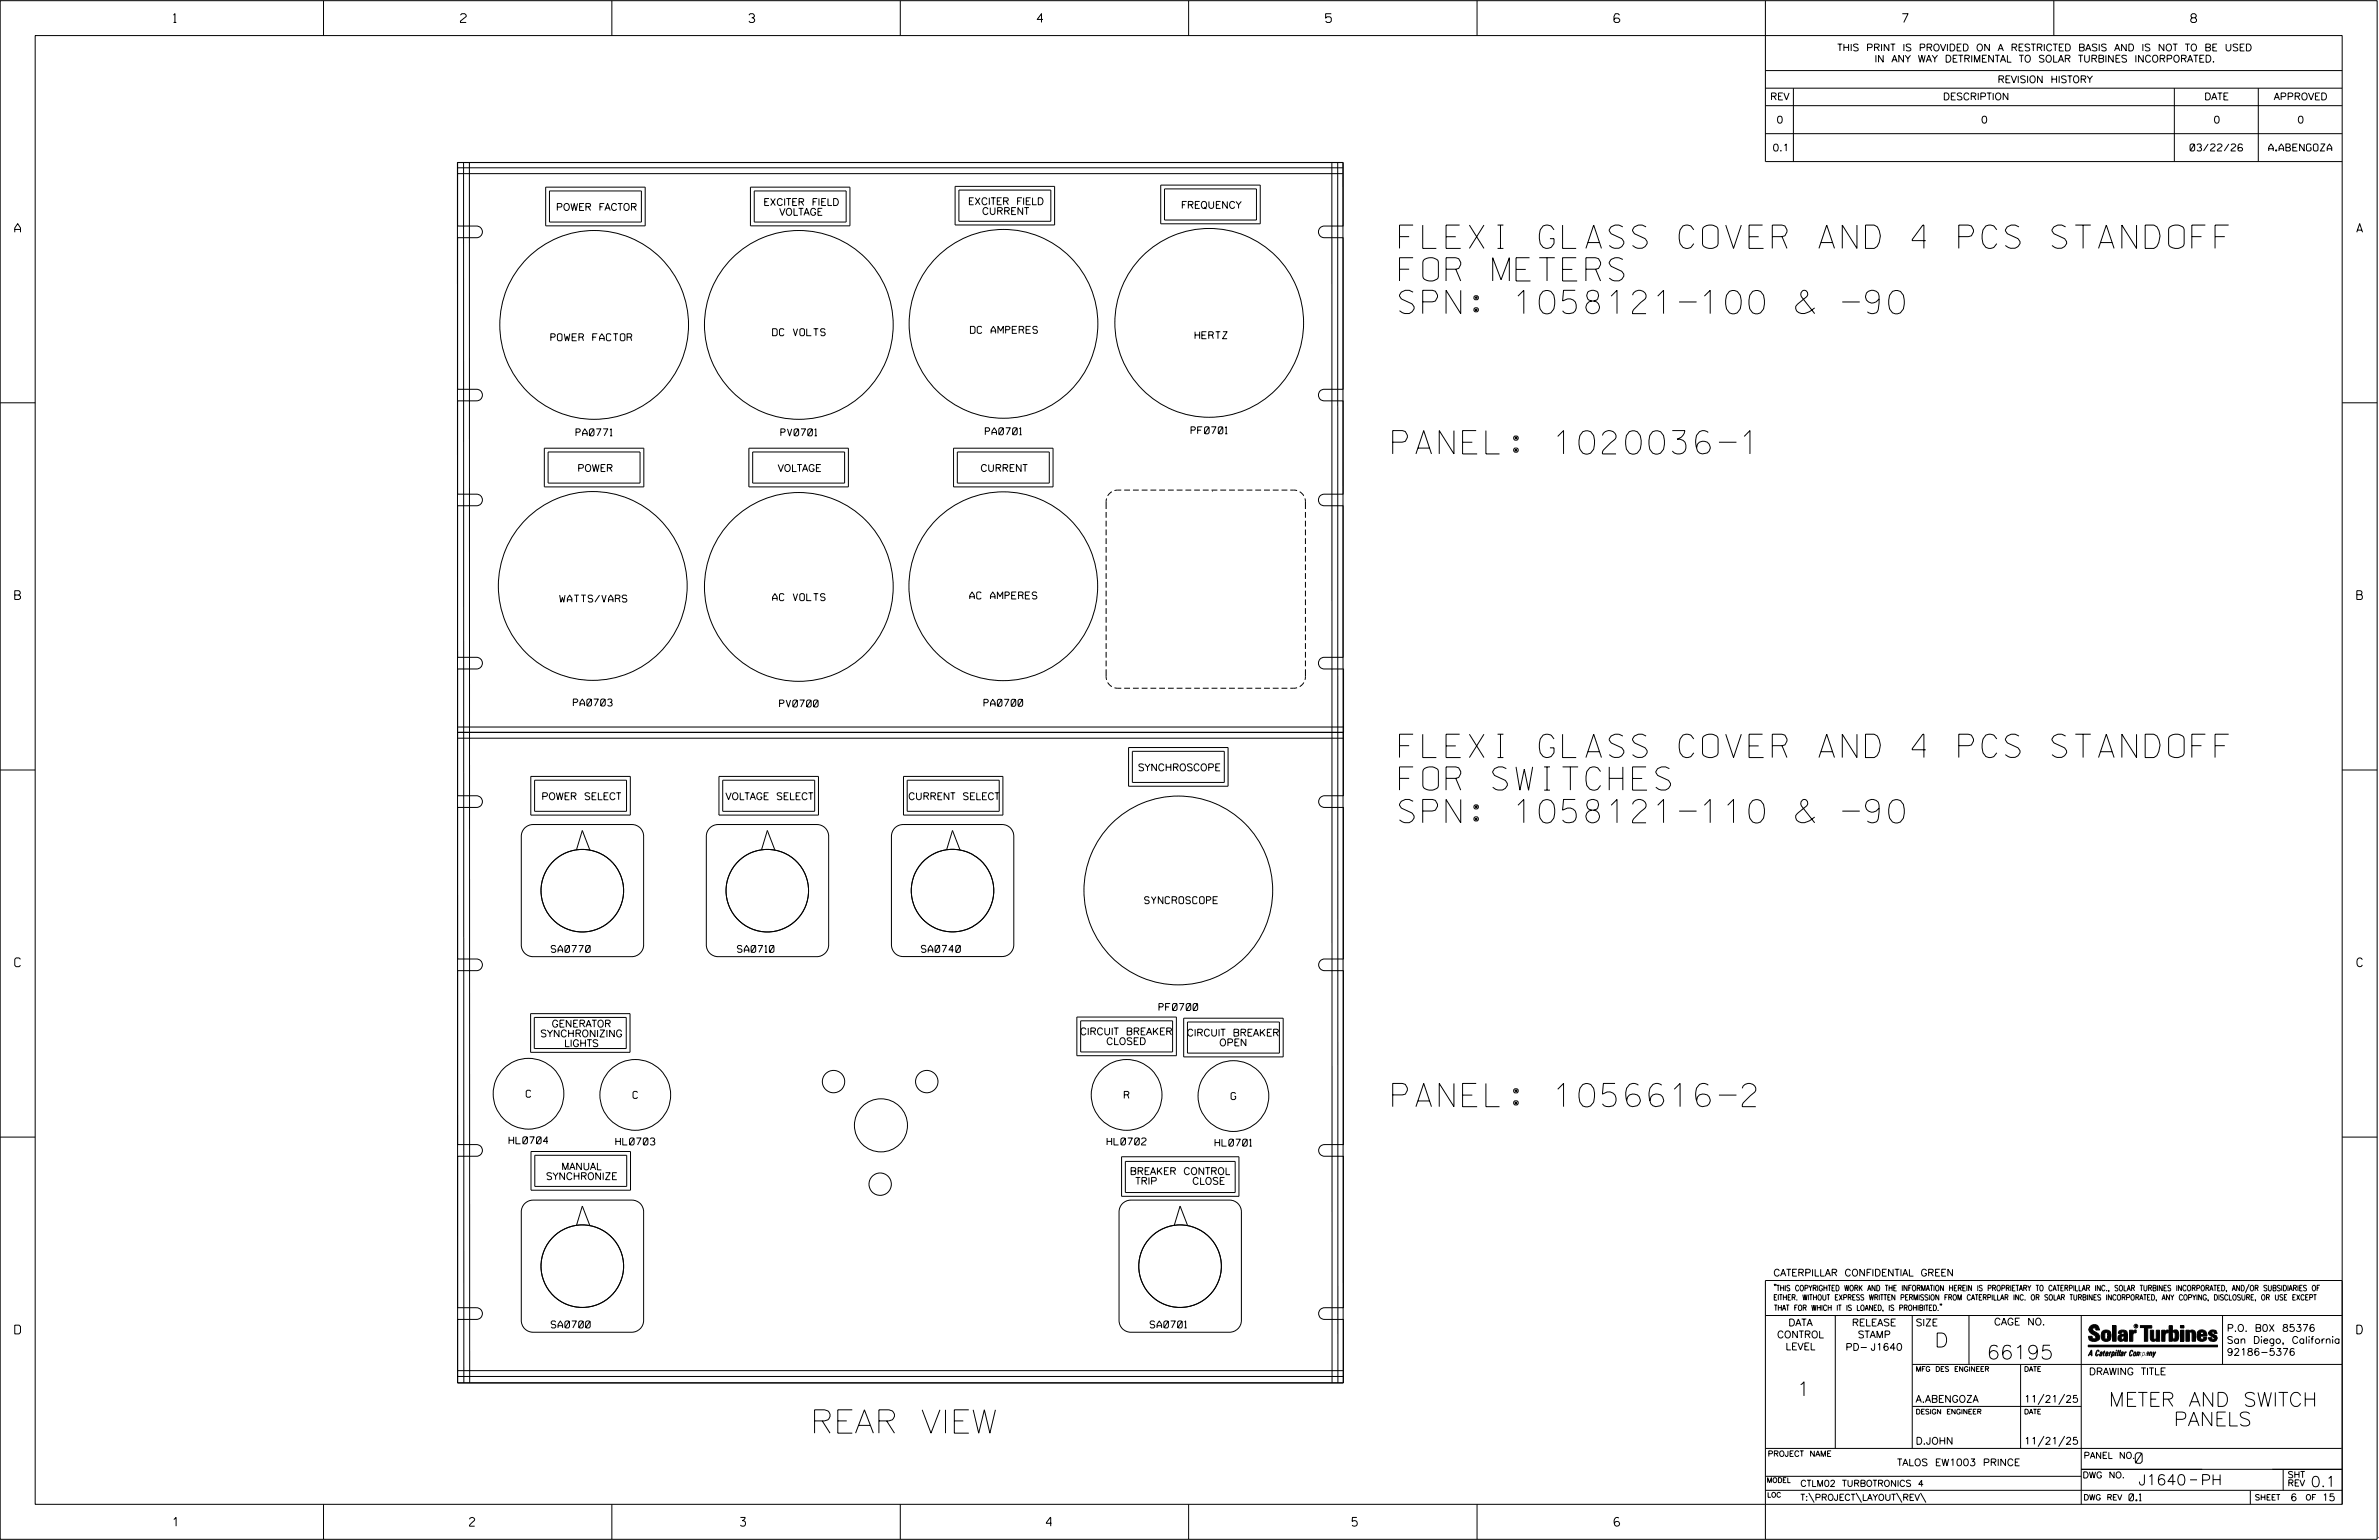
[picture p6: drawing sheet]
<svg xmlns="http://www.w3.org/2000/svg" width="864mm" height="559mm" viewBox="0 0 864 559" stroke-linecap="round" stroke-linejoin="round" font-family="sans-serif">
<defs><g id="words">
<g font-size="8.5">
<text x="508" y="90.1">FLEXI GLASS COVER AND 4 PCS STANDOFF</text>
<text x="508" y="102">FOR METERS</text>
<text x="508" y="113.8">SPN: 1058121-100 &amp; -90</text>
<text x="505.6" y="164.7">PANEL: 1020036-1</text>
<text x="508" y="274.9">FLEXI GLASS COVER AND 4 PCS STANDOFF</text>
<text x="508" y="286.7">FOR SWITCHES</text>
<text x="508" y="298.6">SPN: 1058121-110 &amp; -90</text>
<text x="505.6" y="401.6">PANEL: 1056616-2</text>
<text x="294.1" y="520">REAR VIEW</text>
</g>
<g font-size="5.1">
<text x="702.3" y="488.8">D</text>
<text x="721.2" y="493.2">66195</text>
<text x="652.2" y="506.5">1</text>
<text x="765.5" y="510.3">METER AND SWITCH</text>
<text x="789.1" y="517.4">PANELS</text>
</g>
<g font-size="3.8">
<text x="775.1" y="531">0</text>
<text x="776.3" y="538.9">J1640</text>
<text x="798.8" y="538.9">PH</text>
<text x="838.8" y="539.5">0.1</text>
</g>
<g font-size="3.2">
<text x="63" y="8.2">1</text>
<text x="167.2" y="8.2">2</text>
<text x="271.8" y="8.2">3</text>
<text x="376.5" y="8.2">4</text>
<text x="481.2" y="8.2">5</text>
<text x="690.6" y="8.2">7</text>
<text x="795.3" y="8.2">8</text>
<text x="5.4" y="84.3">A</text>
<text x="855.5" y="84.3">A</text>
<text x="5.4" y="217.5">B</text>
<text x="855.6" y="217.5">B</text>
<text x="5.4" y="350.8">C</text>
<text x="855.6" y="350.8">C</text>
<text x="5.4" y="484">D</text>
<text x="855.6" y="484">D</text>
<text x="62.8" y="553.8">1</text>
<text x="170.4" y="553.8">2</text>
<text x="268.8" y="553.8">3</text>
<text x="379.8" y="553.8">4</text>
<text x="490.8" y="553.8">5</text>
<text x="585.9" y="553.8">6</text>
</g>
<g font-size="2.5">
<text x="666.9" y="18.5">THIS PRINT IS PROVIDED ON A RESTRICTED BASIS AND IS NOT TO BE USED</text>
<text x="680.5" y="22.6">IN ANY WAY DETRIMENTAL TO SOLAR TURBINES INCORPORATED.</text>
<text x="725.1" y="30">REVISION HISTORY</text>
<text x="642.6" y="36.3">REV</text>
<text x="705.3" y="36.3">DESCRIPTION</text>
<text x="800.2" y="36.3">DATE</text>
<text x="825.4" y="36.3">APPROVED</text>
<text x="644.9" y="44.7">0</text>
<text x="719.1" y="44.7">0</text>
<text x="803.5" y="44.7">0</text>
<text x="834" y="44.7">0</text>
<text x="643.5" y="54.8">0.1</text>
<text x="795" y="54.8">03/22/26</text>
<text x="823.6" y="54.8">A.ABENGOZA</text>
<text x="201.8" y="76.4">POWER FACTOR</text>
<text x="277.1" y="74.6">EXCITER FIELD</text>
<text x="351.4" y="74.3">EXCITER FIELD</text>
<text x="356.5" y="77.8">CURRENT</text>
<text x="428.7" y="75.6">FREQUENCY</text>
<text x="282.9" y="78.1">VOLTAGE</text>
<text x="200" y="123.6">POWER FACTOR</text>
<text x="280.5" y="121.8">DC VOLTS</text>
<text x="352.3" y="121">DC AMPERES</text>
<text x="433.8" y="122.9">HERTZ</text>
<text x="209.1" y="158.2">PA0771</text>
<text x="283.5" y="158.1">PV0701</text>
<text x="357.7" y="157.8">PA0701</text>
<text x="432.4" y="157.4">PF0701</text>
<text x="209.6" y="171.1">POWER</text>
<text x="282.4" y="171.1">VOLTAGE</text>
<text x="355.9" y="171.1">CURRENT</text>
<text x="203.2" y="218.5">WATTS/VARS</text>
<text x="280.5" y="218">AC VOLTS</text>
<text x="352.1" y="217.3">AC AMPERES</text>
<text x="208.2" y="256.2">PA0703</text>
<text x="283" y="256.5">PV0700</text>
<text x="357.2" y="256.3">PA0700</text>
<text x="413" y="279.7">SYNCHROSCOPE</text>
<text x="196.5" y="290.2">POWER SELECT</text>
<text x="263.4" y="290.2">VOLTAGE SELECT</text>
<text x="329.7" y="290.2">CURRENT SELECT</text>
<text x="415.5" y="327.9">SYNCROSCOPE</text>
<text x="200.1" y="345.6">SA0770</text>
<text x="267.7" y="345.6">SA0710</text>
<text x="334.5" y="345.6">SA0740</text>
<text x="420.7" y="366.7">PF0700</text>
<text x="196.1" y="376.3">SYNCHRONIZING</text>
<text x="200.3" y="372.7">GENERATOR</text>
<text x="392" y="375.5">CIRCUIT BREAKER</text>
<text x="430.8" y="376">CIRCUIT BREAKER</text>
<text x="204.8" y="379.8">LIGHTS</text>
<text x="401.6" y="379.1">CLOSED</text>
<text x="442.6" y="379.5">OPEN</text>
<text x="191" y="398.1">C</text>
<text x="229.8" y="398.6">C</text>
<text x="408.1" y="398.6">R</text>
<text x="446.9" y="399">G</text>
<text x="184.8" y="415.1">HL0704</text>
<text x="223.5" y="415.5">HL0703</text>
<text x="401.9" y="415.5">HL0702</text>
<text x="441.1" y="415.9">HL0701</text>
<text x="203.8" y="424.5">MANUAL</text>
<text x="198.2" y="428.1">SYNCHRONIZE</text>
<text x="410.1" y="426.2">BREAKER CONTROL</text>
<text x="412.1" y="429.8">TRIP</text>
<text x="429.2" y="429.8">CLOSE</text>
<text x="643.8" y="463">CATERPILLAR CONFIDENTIAL GREEN</text>
<text x="200.1" y="481.9">SA0700</text>
<text x="417.5" y="481.9">SA0701</text>
<text x="645.1" y="485.5">CONTROL</text>
<text x="649.2" y="481.1">DATA</text>
<text x="672.3" y="481.1">RELEASE</text>
<text x="674.4" y="485.5">STAMP</text>
<text x="695.4" y="481.1">SIZE</text>
<text x="723.8" y="480.8">CAGE NO.</text>
<text x="808.4" y="483.1">P.O. B0X 85376</text>
<text x="648.2" y="489.8">LEVEL</text>
<text x="669.9" y="490">PD- J1640</text>
<text x="808.4" y="487.5">San Diego, California</text>
<text x="808.4" y="491.8">92186-5376</text>
<text x="758.3" y="498.9">DRAWING TITLE</text>
<text x="695.4" y="508.9">A.ABENGOZA</text>
<text x="734.8" y="508.9">11/21/25</text>
<text x="695.4" y="524.1">D.JOHN</text>
<text x="734.8" y="524.1">11/21/25</text>
<text x="688.6" y="531.9">TALOS EW1003 PRINCE</text>
<text x="772.8" y="544.6">0.1</text>
<text x="831.4" y="544.6">6</text>
<text x="842.9" y="544.6">15</text>
</g>
<g font-size="2.3">
<text x="756.4" y="529.2">PANEL NO.</text>
<text x="653.5" y="539.4">CTLM02 TURBOTRONICS 4</text>
<text x="756" y="536.3">DWG NO.</text>
<text x="830.4" y="539.3">REV</text>
<text x="830.4" y="536.2">SHT</text>
<text x="653.5" y="544.5">T:\PROJECT\LAYOUT\REV\</text>
</g>
<g font-size="2">
<text x="643.8" y="468.4">&quot;THIS COPYRIGHTED WORK AND THE INFORMATION HEREIN IS PROPRIETARY TO CATERPILLAR INC., SOLAR TURBINES INCORPORATED, AND/OR SUBSIDIARIES OF</text>
<text x="643.8" y="471.8">EITHER. WITHOUT EXPRESS WRITTEN PERMISSION FROM CATERPILLAR INC. OR SOLAR TURBINES INCORPORATED, ANY COPYING, DISCLOSURE, OR USE EXCEPT</text>
<text x="644" y="475.6">THAT FOR WHICH IT IS LOANED, IS PROHIBITED.&quot;</text>
<text x="641.7" y="528.5">PROJECT NAME</text>
<text x="756.3" y="544.3">DWG REV</text>
<text x="818.5" y="544.3">SHEET</text>
<text x="836.9" y="544.3">OF</text>
</g>
<g font-size="1.8">
<text x="695.4" y="497.6">MFG DES ENGINEER</text>
<text x="734.8" y="497.6">DATE</text>
<text x="695.4" y="513.1">DESIGN ENGINEER</text>
<text x="734.8" y="513.1">DATE</text>
<text x="641.3" y="538">MODEL</text>
<text x="641.5" y="543.3">LOC</text>
</g>
<text font-size=".9" x="775.1" y="481.7">R</text>
</g></defs>
<g fill="none" stroke="#000" stroke-width=".36">
<path d="M.1 .2h862.8v558.4h-862.8zM12.8 12.9h837.4v533h-837.4zM117.4 .2v12.7M222.1 .2v12.7M326.8 .2v12.7M431.5 .2v12.7M536.2 .2v12.7M587.9 5.5l-.5-.5h-1l-.5 1v1.7l.5 .4h1l.6-.4v-.6l-.6-.5h-1l-.5 .5M640.9 .2v58.4h209.3M745.6 .2v12.7M640.9 25.6h209.3M640.9 32h209.3"/>
<path d="M640.9 38.3h209.3M651 32v26.6M789.3 32v26.6M819.8 32v26.6M166.1 58.9h321.4l.1 442.9h-321.5zM166.1 59h321.5v23h-6.9a2.12 2.12 0 0 0-2.1 2.1 2.12 2.12 0 0 0 2.1 2.2h6.9v55h-6.9a2.1 2.1 0 0 0-2.1 2.1 2.1 2.1 0 0 0 2.1 2.1h6.9v33.8h-6.9a2.1 2.1 0 0 0-2.1 2.1 2.1 2.1 0 0 0 2.1 2.1h6.9v55h-6.9a2.12 2.12 0 0 0-2.1 2.1 2.12 2.12 0 0 0 2.1 2.1h7v23h-321.6v-23h6.9a2.12 2.12 0 0 0 2.1-2.1 2.12 2.12 0 0 0-2.1-2.1h-6.9v-55h6.9a2.1 2.1 0 0 0 2.1-2.1 2.1 2.1 0 0 0-2.1-2.1h-6.9v-33.8h6.9a2.1 2.1 0 0 0 2.1-2.1 2.1 2.1 0 0 0-2.1-2.1h-6.9v-55h6.9a2.12 2.12 0 0 0 2.1-2.2 2.12 2.12 0 0 0-2.1-2.1h-6.9zM168.3 58.9l.1 442.9M170.4 58.9l.1 442.9M483.5 58.9l.1 442.9M485.6 58.9l.1 442.9M640.9 48.5h209.3M166.1 60.9h321.4"/>
<path d="M166.1 63h321.4M198.1 67.9h36.1v14.1h-36.1zM199.5 69.3h33.3v11.3h-33.3zM272.4 67.9h36.1v14.1h-36.1zM273.8 69.3h33.4v11.3h-33.4zM346.7 67.6h36.1v14h-36.1zM348.1 69h33.4v11.3h-33.4zM421.4 67.2h36.1v14h-36.1zM422.7 68.5h33.4v11.3h-33.4zM.1 146.2h12.7M850.2 146.2h12.7M197.6 162.6h36.1v14.1h-36.1z"/>
<path d="M199 164h33.3v11.3h-33.3zM271.9 162.6h36.1v14.1h-36.1zM273.2 164h33.4v11.3h-33.4zM346.1 162.6h36.2v14.1h-36.2zM347.5 164h33.4v11.3h-33.4zM403.6 178.4l-1.5 1.5M407 177.8l-2.4 .2M408.1 177.8h2.1M411.3 177.8h2.1M414.4 177.8h2.2M417.6 177.8h2.1M420.8 177.8h2.1"/>
<path d="M424 177.8h2.1M427.1 177.8h2.2M430.3 177.8h2.1M433.5 177.8h2.1M436.6 177.8h2.1M439.8 177.8h2.1M440.1 178.2h.1M443 177.8h2.1M446.2 177.8h2.1M449.3 177.8h2.1M452.5 177.8h2.1M455.7 177.8h2.1"/>
<path d="M458.9 177.8h2.1M462 177.8h2.1M465.2 177.8h2.1M468.4 177.8l2.5 .2M471.8 178.4l1.5 1.5M401.5 185.8v2.1M401.5 188.9v2.2M401.5 192.1v2.1M401.5 195.3v2.1M401.5 198.5v2.1M401.7 180.9l-.2 3.8M473.7 180.9l.2 3.8"/>
<path d="M473.9 185.8v2.1M473.9 188.9v2.2M473.9 192.1v2.1M473.9 195.3v2.1M473.9 198.5v2.1M401.5 201.6v2.1M401.5 204.8v2.1M401.5 208v2.1M401.5 211.1v2.2M401.5 214.3v2.1M401.5 217.5v2.1M473.9 201.6v2.1"/>
<path d="M473.9 204.8v2.1M473.9 208v2.1M473.9 211.1v2.2M473.9 214.3v2.1M473.9 217.5v2.1M401.5 220.7v2.1M401.5 223.8v2.2M401.5 227v2.1M401.5 230.2v2.1M401.5 233.4v2.1M401.5 236.5v2.2M401.5 239.7v2.1"/>
<path d="M473.9 220.7v2.1M473.9 223.8v2.2M473.9 227v2.1M473.9 230.2v2.1M473.9 233.4v2.1M473.9 236.5v2.2M473.9 239.7v2.1M401.5 242.9l.2 3.8M402.1 247.6l1.5 1.5M404.6 249.6l2.4 .1M408.1 249.7h2.1M411.3 249.7h2.1"/>
<path d="M414.4 249.7h2.2M417.6 249.7h2.1M420.8 249.7h2.1M424 249.7h2.1M427.1 249.7h2.2M430.3 249.7h2.1M433.5 249.7h2.1M436.6 249.7h2.1M439.8 249.7h2.1M443 249.7h2.1M446.2 249.7h2.1M449.3 249.7h2.1"/>
<path d="M452.5 249.7h2.1M455.7 249.7h2.1M458.9 249.7h2.1M462 249.7h2.1M465.2 249.7h2.1M470.9 249.6l-2.5 .1M473.3 247.7l-1.5 1.4M473.9 242.9l-.2 3.8M.1 279.4h12.7M166.1 265.7h321.6v23h-6.9a2.12 2.12 0 0 0-2.1 2.2 2.12 2.12 0 0 0 2.1 2.1h6.9v55h-6.9a2.12 2.12 0 0 0-2.1 2.1 2.12 2.12 0 0 0 2.1 2.1h6.9v63.1h-6.9a2.12 2.12 0 0 0-2.1 2.1 2.12 2.12 0 0 0 2.1 2.2h6.9v54.9h-6.9a2.12 2.12 0 0 0-2.1 2.1 2.12 2.12 0 0 0 2.1 2.2h6.9v23h-321.6v-23h6.9a2.12 2.12 0 0 0 2.1-2.2 2.12 2.12 0 0 0-2.1-2.1h-6.9v-54.9h6.9a2.12 2.12 0 0 0 2.1-2.2 2.12 2.12 0 0 0-2.1-2.1h-6.9v-63.1h6.9a2.12 2.12 0 0 0 2.1-2.1 2.12 2.12 0 0 0-2.1-2.1h-6.9v-55h6.9a2.12 2.12 0 0 0 2.1-2.1 2.12 2.12 0 0 0-2.1-2.2h-6.9zM166.2 267.9h321.4M166.2 263.8h321.4"/>
<path d="M409.7 271.3h36.1v14h-36.1zM411.1 272.6h33.3v11.3h-33.3zM850.2 279.4h12.7M192.7 281.7h36.1v14.1h-36.1zM194.1 283.1h33.3v11.3h-33.3zM261 281.7h36.1v14.1h-36.1zM262.4 283.1h33.3v11.3h-33.3zM328 281.7h36.1v14.1h-36.1zM329.3 283.1h33.4v11.3h-33.4zM190.5 300.5l1.4-1 1.6-.3h35.9a4.2 4.2 0 0 1 4.2 4.2v39.5a4.3 4.3 0 0 1-4.3 4.2h-35.8a4.3 4.3 0 0 1-4.3-4.2v-39.4l.4-1.7zM209.3 308.4l2.1-7.1 2.7 7.2M257.6 300.5l1.4-1 1.7-.3h35.9a4.3 4.3 0 0 1 4.2 4.2v39.5a4.3 4.3 0 0 1-4.3 4.2h-35.8a4.3 4.3 0 0 1-4.3-4.2v-39.4l.3-1.7z"/>
<path d="M276.4 308.4l2.2-7.1 2.7 7.2M324.8 300.4l1.4-.9 1.7-.3h35.9a4.2 4.2 0 0 1 4.2 4.2v39.4a4.3 4.3 0 0 1-4.3 4.3h-35.8a4.2 4.2 0 0 1-4.3-4.3v-39.3l.3-1.7zM343.6 308.3l2.2-7 2.7 7.1M192.6 367.8h36.1v14h-36.1zM194 369.2h33.3v11.3h-33.3zM390.9 369h36.1v14.1h-36.1zM392.3 370.4h33.4v11.3h-33.4zM429.7 369.5h36.1v14h-36.1zM431.1 370.8h33.3v11.3h-33.3zM.1 412.6h12.7M192.8 417.8h36.1v14.1h-36.1zM194.1 419.2h33.4v11.3h-33.4z"/>
<path d="M407.1 419.7h42.7v14.4h-42.7zM850.2 412.6h12.7M190.5 436.7l1.4-.9 1.6-.3h35.9a4.2 4.2 0 0 1 4.2 4.2v39.4a4.3 4.3 0 0 1-4.3 4.3h-35.8a4.3 4.3 0 0 1-4.3-4.3v-39.4l.4-1.6zM407.5 436.7l1.4-.9 1.6-.3h35.9a4.3 4.3 0 0 1 4.2 4.2v39.4a4.3 4.3 0 0 1-4.3 4.3h-35.8a4.3 4.3 0 0 1-4.3-4.3v-39.4l.3-1.6zM408.5 421.4h39.9v11.3h-39.9zM209.3 444.6l2.1-7 2.7 7.1M426.3 444.6l2.1-7 2.7 7.1M640.9 477.3h209.3M644.2 466.1l-.1 .4M644.7 466.1l-.2 .4M666.2 477.3v48.3M694.2 477.3v48.3"/>
<path d="M704.4 473.3l-.1 .4M704.8 473.3l-.1 .4M714.8 477.3v17.8M755.5 477.3v68.6M806.8 477.3v17.8M816.5 466l-1.4 3.1M850.2 464.6h-209.3v94M850.2 464.8v81.1M166.1 499.5h321.5M166.2 497.3h321.4M694.2 495.1h156M733.5 495.1v30.5"/>
<path d="M758.6 481.4a2.02 2.02 0 0 1 3.1-.1l.5 1.3h-1.3l-.2-.6-.4-.2-.6 .1-.1 .4 .4 .7a2.46 2.46 0 0 1 2.2 2.9 2.83 2.83 0 0 1-3.8 .3l-.3-1.3h1.3l.2 .7 .6 .3 .5-.2 .2-.5-.4-.6-1.9-1.2-.4-.9zM759.2 491.3h-.7l.7-1.2v1.9h.2l-.1-2.1-1.3 2.1 .5-.5h.7M761.3 490l.3-.2 .4 .3-.1 .3-.3-.4-.4 .3-.3 1.6h.4l.4-.5-.3 .6-.4 .1-.3-.4zM762.6 490.6l.5-.1-.1 1.4h-.9a.74 .74 0 0 1 .9-.8l-.3 .7-.5 .1 .2-.5 .6-.2v-.5l-.7 .2zM763 483.2a2.17 2.17 0 0 1 3.1 0l.3 1.4-.3 1.5a2.17 2.17 0 0 1-3.1 0l-.3-1.5zM763.6 490.5l.4-.4 .2 .6h-.3l-.3 .9 .2 .4-.3-.1zM764.1 483.7l.5-.4 .4 .3v2.2l-.4 .2-.5-.2zM764.6 491.1l.6 .2v-.7l-.4-.1-.4 .6-.1 .8h.6M764.6 491.1l-.1 .8h.4M764.6 482.6v.8M764.8 490.7l.4 .1v.3h-.6zM765 491.5l-.1 .4z"/>
<path d="M766 490.5l-.5 1.5zM766 490.8l.4-.3-.4 .4M766.9 481h1.3v5.7h-1.3zM767 490.8l.5 .1-.3 .8-.4 .2zM767.3 490.5h-.5l-.5 2M767.3 490.5a.8 .8 0 0 1 .2 1 .8 .8 0 0 1-.9 .4l-.1 .6M767.3 490.5l-.1 .2M768.1 490.5l-.4 1.5zM768.2 489.9h.3l-.1 .2h-.2zM769 489.9l-.5 2.1zM769.7 489.9l-.6 2.1zM770.1 491.4l.5-.3-.5 .8z"/>
<path d="M770.4 491.9h.1M770.6 491.1l.1-.4-.7 .2 .1-.3 .6-.1 .2 .3-.5 1.1M770.6 491.1a.74 .74 0 0 0-.8 .8h.6M771 484.8h-.7l-.3 .6 .4 .7 .5-.3 .1-2.4h-.8l-.1 .4h-1.2a1.71 1.71 0 0 1 1.8-1.3 1.71 1.71 0 0 1 1.6 1.4v2.8h-1.1l-.1-.6M771 484.2l-1.5 .1a1.41 1.41 0 0 0 0 2.4l.5 .1 1.1-.7M771.2 486.1h-.1M771.4 490.5l.1 .3 .4-.3-.9 1.5zM771.5 490.8h.1M773 482.7h1.2v.5l.5-.5 .7-.1v1h-.6l-.5 .4-.1 2.7h-1.2zM773.3 490.3l.6-.4 .4 .2-.1 .4-.3-.4a1.28 1.28 0 0 0-.5 1.8l.6-.4-.1 .4-.8 .1zM774.7 490.8l.5-.3a.88 .88 0 0 1 .2 .9 .88 .88 0 0 1-.7 .7l-.2-.2zM774.8 490.9h.5l-.3 1h-.3l-.2-.2z"/>
<path d="M775.2 490.5l-.1 .2M776.8 481h4.3v.9h-1.5v4.8h-1.3M776.8 490.6l-.8 .2v-.3l-.4 1.5 .8-1.3v1.3l.3-1.2M779.3 491.1h.4M779.6 490.5h.3l-.3 1.4M779.6 490.7h.2l-.1 .4M779.7 491.1l-.1 .4M779.7 491.1l-.4 .2M780.1 492l.4-1.5 .1 .3 .3-.3 .3 .2-.3 1.3v-1.3l-.7 1.3M780.6 482.7h1.2v2.7l.1 .4 .4 .3 .4-.7v-2.7h1.2l.1 4h-1.3v-.5l-1.1 .6-.7-.3-.3-.7zM781.6 492.5l1-2-.8 1.3-.2-1.3-.2 2M784.7 482.7h1.2v.5l.5-.5 .7-.1v1h-.5l-.6 .4-.1 2.7h-1.2z"/>
<path d="M787.4 481h1.2v2a1.4 1.4 0 0 1 2.2 .2l.1 1.4-.4 1.9-1.5 .1-.4-.5v-1l.5 .9 .5-.3v-2.1l-.5-.4-.5 .7v2.8h-1.2zM791.5 482.7h1.3v4h-1.3zM791.5 481h1.3v.9h-1.3zM793.5 482.7h1.3v.4l.7-.5 1.1 .2 .4 .6v3.3h-1.2l-.3-3.4-.7 .2v3.2h-1.3zM794.8 483.1h.1M797.7 483.2a1.92 1.92 0 0 1 2.4-.5 1.92 1.92 0 0 1 1 2.1h-2.3v.8l.6 .5 .5-.3v-.5h1.2a1.83 1.83 0 0 1-2.1 1.4 1.83 1.83 0 0 1-1.5-2.1zM798.8 484.2v.6M799.1 483.4h.6l.2 .8h-1.1zM804.6 482.9a1.84 1.84 0 0 0-2.9 .8 3.3 3.3 0 0 0 2.2 1.9l-.5 .5-.4-.3-.1-.4h-1.2l.1 .6a1.92 1.92 0 0 0 2.9 .4M804.9 483.8h-1.2l-.2-.6-.5 .1-.1 .3 .1 .3 1.8 .9M805.1 488.1h-47.1v.6h47.1M694.2 510.3h61.3"/>
<path d="M742 505.8l-2.2 3.9M749.5 505.8l-2.2 3.9M640.9 525.6h209.2M640.9 535.7h114.6M742 521.1l-2.2 3.8M749.5 521.1l-2.2 3.8M755.5 533.2h94.7M795 537h2.6M828.8 533.2v7.6M117.4 545.9v12.7M222.1 545.9v12.7M326.8 545.9v12.7"/>
<path d="M431.5 545.9v12.7M536.2 545.9v12.7M640.9 540.8h209.3M656.6 541.7l2 3.5M673.8 541.7l1.9 3.5M688.4 541.7l2 3.5M697.2 541.7l1.9 3.5M816.9 541v4.9M863.5 558h.1"/>
<circle cx="215.7" cy="117.9" r="34.3"/>
<circle cx="290" cy="117.9" r="34.3"/>
<circle cx="364.3" cy="117.5" r="34.2"/>
<circle cx="439" cy="117.2" r="34.3"/>
<circle cx="215.2" cy="212.6" r="34.3"/>
<circle cx="290" cy="213" r="34.2"/>
<circle cx="364.2" cy="212.7" r="34.3"/>
<circle cx="211.4" cy="323.2" r="15"/>
<circle cx="278.5" cy="323.2" r="15"/>
<circle cx="345.8" cy="323.2" r="15"/>
<circle cx="427.7" cy="323.1" r="34.3"/>
<circle cx="191.8" cy="396.9" r="12.8"/>
<circle cx="230.6" cy="397.3" r="12.8"/>
<circle cx="302.6" cy="392.5" r="4"/>
<circle cx="336.4" cy="392.5" r="4.1"/>
<circle cx="409" cy="397.3" r="12.8"/>
<circle cx="447.7" cy="397.7" r="12.8"/>
<circle cx="319.8" cy="408.3" r="9.6"/>
<circle cx="319.5" cy="429.7" r="4.1"/>
<circle cx="211.4" cy="459.5" r="15"/>
<circle cx="428.4" cy="459.5" r="15"/>
<circle cx="775.4" cy="481.2" r=".69"/>
</g>
<g fill="#000">
<path d="M768.1 490.5l-.4 1.5zM768.2 489.9h.3l-.1 .2h-.2zM769 489.9l-.5 2.1zM769.7 489.9l-.6 2.1zM791.5 481h1.3v.9h-1.3zM791.5 482.7h1.3v4h-1.3zM758 488.1h47.1v.6h-47.1z"/>
<path d="M759.2 489.9l-1.2 2.1 .5-.5h.7v.5h.2zM759.2 490.1v1.2h-.7z" fill-rule="evenodd"/>
<path d="M758.6 481.4a2.02 2.02 0 0 1 3.1-.1l.5 1.3h-1.3l-.2-.6-.4-.2-.6 .1-.1 .4 .4 .7a2.46 2.46 0 0 1 2.2 2.9 2.83 2.83 0 0 1-3.8 .3l-.3-1.3h1.3l.2 .7 .6 .3 .5-.2 .2-.5-.4-.6-1.9-1.2-.4-.9z" fill-rule="evenodd"/>
<path d="M761.3 490l.3-.2 .4 .3-.1 .3-.3-.4-.4 .3-.3 1.6h.4l.4-.5-.3 .6-.4 .1-.3-.4z" fill-rule="evenodd"/>
<path d="M762.6 490.6l.5-.1-.1 1.4h-.9a.74 .74 0 0 1 .9-.8l-.6 .3-.2 .5 .5-.1 .3-.6v-.5l-.7 .2z" fill-rule="evenodd"/>
<path d="M763.6 490.5l.4-.4 .2 .6h-.3l-.3 .9 .2 .4-.3-.1z" fill-rule="evenodd"/>
<path d="M764.8 490.5l.5 .3-.1 .5h-.6l.6-.2v-.3l-.4-.1-.3 1.2h.4l.3-.4-.6 .6-.3-.2v-.4z" fill-rule="evenodd"/>
<path d="M763 483.2a2.17 2.17 0 0 1 3.1 0l.3 1.4-.3 1.5a2.17 2.17 0 0 1-3.1 0l-.3-1.5zM764.1 483.7v2.1l.5 .2 .4-.2v-2.2l-.4-.3z" fill-rule="evenodd"/>
<path d="M766 490.5v.3l.4-.1-.4 .2-.5 1.1z" fill-rule="evenodd"/>
<path d="M766.8 490.5l-.5 2 .3-.6a.71 .71 0 0 0 .9-.5 .71 .71 0 0 0-.4-.9zM767 490.8l.5 .1-.3 .8-.4 .2z" fill-rule="evenodd"/>
<path d="M766.9 481h1.3v5.7h-1.3z" fill-rule="evenodd"/>
<path d="M770.1 490.6l.6-.1 .2 .3-.4 1.2-.5 .1-.2-.5 .3-.5h.5l-.7 .5v.3l.4-.1 .4-.9-.5-.2-.2 .2z" fill-rule="evenodd"/>
<path d="M769.4 482.8l-.5 1h1.2l.1-.4h.8v.8l-1.5 .1a1.41 1.41 0 0 0 0 2.4l.5 .1 1.1-.7 .1 .6h1.1v-2.8a1.79 1.79 0 0 0-2.4-1.2zM770.3 484.8h.7l-.1 1-.5 .3-.4-.7z" fill-rule="evenodd"/>
<path d="M771.4 490.5l.1 .3 .4-.3-.9 1.5z" fill-rule="evenodd"/>
<path d="M773 482.7h1.2v.5l.5-.5 .7-.1v1h-.6l-.5 .4-.1 2.7h-1.2z" fill-rule="evenodd"/>
<path d="M773.3 490.3l.6-.4 .4 .2-.1 .4-.3-.4a1.28 1.28 0 0 0-.5 1.8l.6-.4-.3 .5h-.6z" fill-rule="evenodd"/>
<path d="M774.7 490.8l-.2 1.1h.7a.96 .96 0 0 0 0-1.4zM774.8 490.9h.5l-.1 .6-.5 .4-.2-.2z" fill-rule="evenodd"/>
<path d="M776 490.5v.3l.4-.3 .2 .3 .7-.2-.3 1.4v-1.3l-.6 1.3v-1.3l-.8 1.3z" fill-rule="evenodd"/>
<path d="M776.8 481h4.3v.9h-1.5v4.8h-1.3v-4.8h-1.5z" fill-rule="evenodd"/>
<path d="M777.9 490.5l-.5 2 .3-.6a.71 .71 0 0 0 .9-.5 .71 .71 0 0 0-.4-.9zM778.1 490.8l.3-.1 .1 .4-.5 .8-.2-.5z" fill-rule="evenodd"/>
<path d="M779.3 490.6l.6-.1-.3 1.5-.7-.1a.67 .67 0 0 1 .8-.8l-.6 .3-.1 .5 .4-.1 .4-.9-.4-.2-.3 .2z" fill-rule="evenodd"/>
<path d="M780.5 490.5l.1 .3 .3-.3 .3 .2-.3 1.3v-1.3l-.8 1.3z" fill-rule="evenodd"/>
<path d="M780.6 482.7h1.2v2.7l.1 .4 .4 .3 .4-.7v-2.7h1.2l.1 4h-1.3v-.5l-1.1 .6-.7-.3-.3-.7z" fill-rule="evenodd"/>
<path d="M781.6 490.5l.2 1.3 .8-1.3-1.2 2z" fill-rule="evenodd"/>
<path d="M784.7 482.7h1.2v.5l.5-.5 .7-.1v1h-.5l-.6 .4-.1 2.7h-1.2z" fill-rule="evenodd"/>
<path d="M787.4 481h1.2v2a1.4 1.4 0 0 1 2.2 .2l.1 1.4-.4 1.9-1.5 .1-.4-.5v-1l.5 .9 .5-.3v-2.1l-.5-.4-.5 .7v2.8h-1.2z" fill-rule="evenodd"/>
<path d="M793.5 482.7h1.3v.4a1.29 1.29 0 0 1 2.2 .3v3.3h-1.2l-.3-3.4-.7 .2v3.2h-1.3z" fill-rule="evenodd"/>
<path d="M797.7 483.2a1.92 1.92 0 0 1 2.4-.5 1.92 1.92 0 0 1 1 2.1h-2.3v.8l.6 .5 .5-.3v-.5h1.2a1.83 1.83 0 0 1-2.1 1.4 1.83 1.83 0 0 1-1.5-2.1zM799.1 483.4l-.3 .8h1.1l-.2-.8z" fill-rule="evenodd"/>
<path d="M801.9 483.2a1.94 1.94 0 0 1 3 .1v.5h-1.2l-.2-.6-.5 .1-.1 .3 .1 .3 1.8 .9a1.2 1.2 0 0 1 .1 1.3 1.2 1.2 0 0 1-1.2 .7l-1.6-.4-.4-1h1.2l.1 .4 .4 .3 .5-.5a3.3 3.3 0 0 1-2.2-1.9z" fill-rule="evenodd"/>
<circle cx="761.4" cy="492" r=".07"/>
<circle cx="762.2" cy="485.1" r=".07"/>
<circle cx="769.3" cy="492" r=".07"/>
<circle cx="773.1" cy="486.7" r=".07"/>
<circle cx="791.5" cy="486.7" r=".07"/>
<circle cx="791.5" cy="481" r=".07"/>
<circle cx="794.8" cy="486.7" r=".07"/>
</g>
<use href="#words"/>
</svg>
